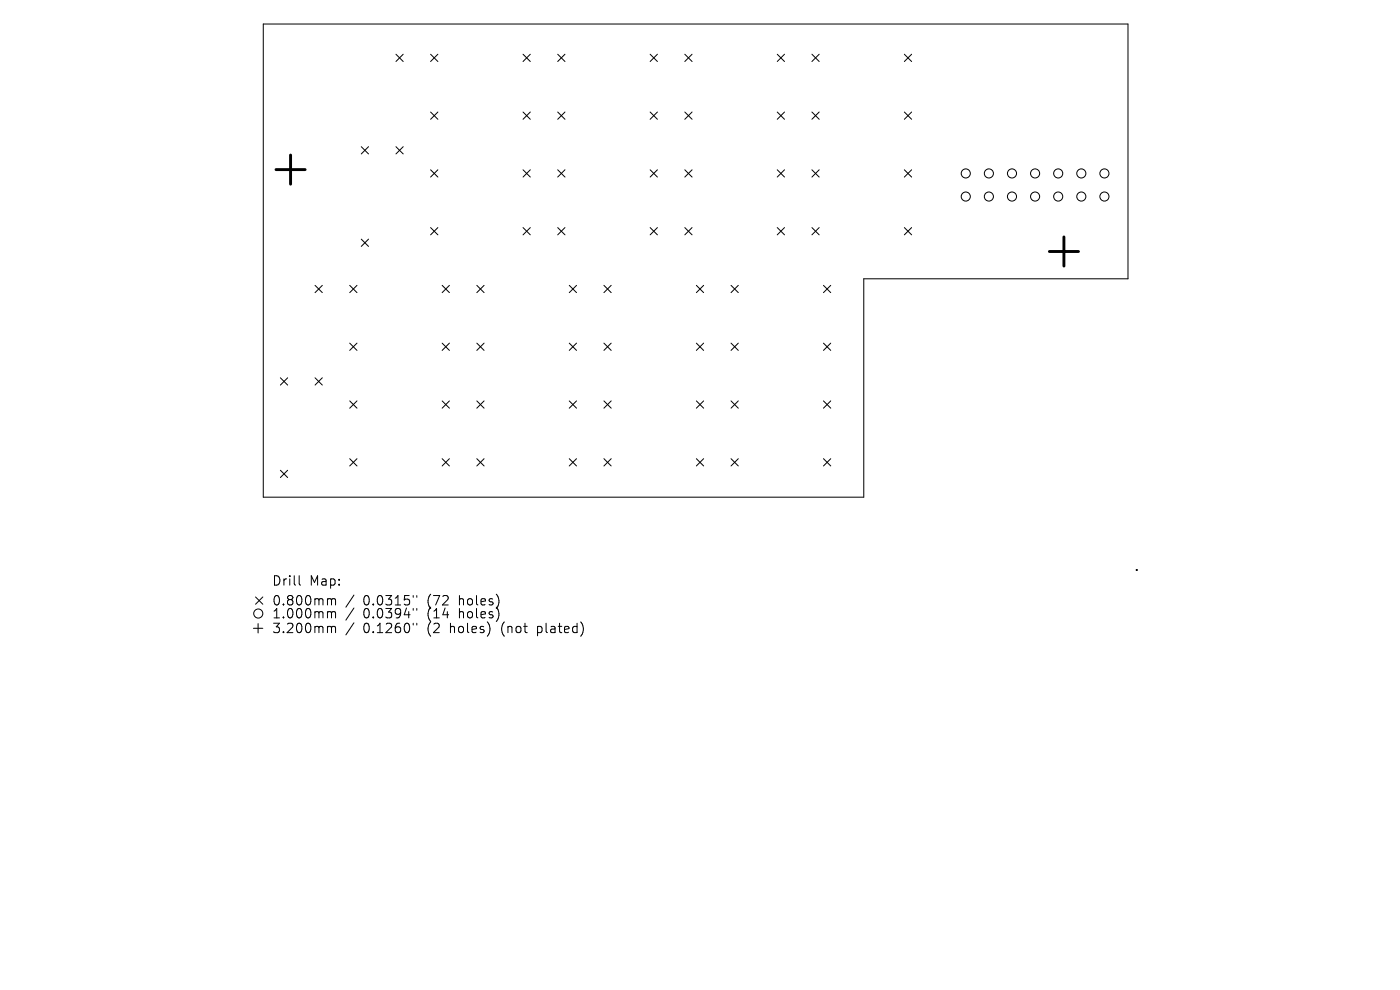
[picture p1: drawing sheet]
<svg xmlns="http://www.w3.org/2000/svg" width="297mm" height="210mm" viewBox="0 0 297 210" stroke-linecap="round" stroke-linejoin="round" font-family="sans-serif">
<defs><g id="words">
<g font-size="2.8">
<text x="57.8" y="124.5">Drill</text>
<text x="65.7" y="124.5">Map:</text>
<text x="57.8" y="128.7">0.800mm</text>
<text x="57.8" y="131.4">1.000mm</text>
<text x="77" y="128.7">0.0315&quot;</text>
<text x="77" y="131.4">0.0394&quot;</text>
<text x="90.6" y="128.7">(72</text>
<text x="90.6" y="131.4">(14</text>
<text x="97.4" y="128.7">holes)</text>
<text x="97.4" y="131.4">holes)</text>
<text x="57.8" y="134.5">3.200mm</text>
<text x="77" y="134.5">0.1260&quot;</text>
<text x="90.6" y="134.5">(2</text>
<text x="95.5" y="134.5">holes)</text>
<text x="106.4" y="134.5">(not</text>
<text x="114.2" y="134.5">plated)</text>
</g>
</g></defs>
<g fill="none" stroke="#000" stroke-width=".21">
<path d="M55.9 5.1h183.4v54h-56.1v46.4h-127.3zM84 11.5l1.5 1.5M85.5 11.5l-1.5 1.5M91.3 11.5l1.6 1.5M92.9 11.5l-1.6 1.5M111 11.5l1.5 1.5M112.5 11.5l-1.5 1.5M118.3 11.5l1.6 1.5M119.9 11.5l-1.6 1.5M137.9 11.5l1.6 1.5M139.5 11.5l-1.6 1.5M145.3 11.5l1.5 1.5"/>
<path d="M146.8 11.5l-1.5 1.5M164.9 11.5l1.5 1.5M166.4 11.5l-1.5 1.5M172.2 11.5l1.6 1.5M173.8 11.5l-1.6 1.5M191.9 11.5l1.5 1.5M193.4 11.5l-1.5 1.5M76.6 31.1l1.6 1.6M78.2 31.1l-1.6 1.6M84 31.1l1.5 1.6M85.5 31.1l-1.5 1.6M91.3 23.8l1.6 1.5"/>
<path d="M91.3 36l1.6 1.6M92.9 36l-1.6 1.6M92.9 23.8l-1.6 1.5M111 23.8l1.5 1.5M111 36l1.5 1.6M112.5 36l-1.5 1.6M112.5 23.8l-1.5 1.5M118.3 23.8l1.6 1.5M118.3 36l1.6 1.6M119.9 36l-1.6 1.6M119.9 23.8l-1.6 1.5M137.9 23.8l1.6 1.5"/>
<path d="M137.9 36l1.6 1.6M139.5 36l-1.6 1.6M139.5 23.8l-1.6 1.5M145.3 23.8l1.5 1.5M145.3 36l1.5 1.6M146.8 36l-1.5 1.6M146.8 23.8l-1.5 1.5M164.9 23.8l1.5 1.5M164.9 36l1.5 1.6M166.4 23.8l-1.5 1.5M166.4 36l-1.5 1.6M172.2 23.8l1.6 1.5"/>
<path d="M172.2 36l1.6 1.6M173.8 23.8l-1.6 1.5M173.8 36l-1.6 1.6M191.9 23.8l1.5 1.5M191.9 36l1.5 1.6M193.4 23.8l-1.5 1.5M193.4 36l-1.5 1.6M76.6 50.7l1.6 1.6M78.2 50.7l-1.6 1.6M91.3 48.3l1.6 1.5M92.9 48.3l-1.6 1.5M111 48.3l1.5 1.5"/>
<path d="M112.5 48.3l-1.5 1.5M118.3 48.3l1.6 1.5M119.9 48.3l-1.6 1.5M137.9 48.3l1.6 1.5M139.5 48.3l-1.6 1.5M145.3 48.3l1.5 1.5M146.8 48.3l-1.5 1.5M164.9 48.3l1.5 1.5M166.4 48.3l-1.5 1.5M172.2 48.3l1.6 1.5M173.8 48.3l-1.6 1.5M191.9 48.3l1.5 1.5"/>
<path d="M193.4 48.3l-1.5 1.5M66.8 60.5l1.6 1.6M68.4 60.5l-1.6 1.6M74.2 60.5l1.5 1.6M74.2 72.8l1.5 1.5M75.7 72.8l-1.5 1.5M75.7 60.5l-1.5 1.6M93.8 60.5l1.5 1.6M93.8 72.8l1.5 1.5M95.3 60.5l-1.5 1.6M95.3 72.8l-1.5 1.5M101.2 60.5l1.5 1.6"/>
<path d="M101.2 72.8l1.5 1.5M102.7 60.5l-1.5 1.6M102.7 72.8l-1.5 1.5M120.8 60.5l1.5 1.6M120.8 72.8l1.5 1.5M122.3 60.5l-1.5 1.6M122.3 72.8l-1.5 1.5M128.1 60.5l1.6 1.6M128.1 72.8l1.6 1.5M129.7 60.5l-1.6 1.6M129.7 72.8l-1.6 1.5M147.7 60.5l1.6 1.6"/>
<path d="M147.7 72.8l1.6 1.5M149.3 60.5l-1.6 1.6M149.3 72.8l-1.6 1.5M155.1 60.5l1.5 1.6M155.1 72.8l1.5 1.5M156.6 60.5l-1.5 1.6M156.6 72.8l-1.5 1.5M174.7 60.5l1.5 1.6M174.7 72.8l1.5 1.5M176.2 60.5l-1.5 1.6M176.2 72.8l-1.5 1.5M59.5 80.1l1.5 1.6"/>
<path d="M59.5 99.8l1.5 1.5M61 80.1l-1.5 1.6M61 99.8l-1.5 1.5M66.8 80.1l1.6 1.6M68.4 80.1l-1.6 1.6M74.2 85l1.5 1.6M74.2 97.3l1.5 1.5M75.7 85l-1.5 1.6M75.7 97.3l-1.5 1.5M93.8 85l1.5 1.6M93.8 97.3l1.5 1.5M95.3 85l-1.5 1.6"/>
<path d="M95.3 97.3l-1.5 1.5M101.2 85l1.5 1.6M101.2 97.3l1.5 1.5M102.7 85l-1.5 1.6M102.7 97.3l-1.5 1.5M120.8 85l1.5 1.6M120.8 97.3l1.5 1.5M122.3 85l-1.5 1.6M122.3 97.3l-1.5 1.5M128.1 85l1.6 1.6M128.1 97.3l1.6 1.5M129.7 85l-1.6 1.6"/>
<path d="M129.7 97.3l-1.6 1.5M147.7 85l1.6 1.6M147.7 97.3l1.6 1.5M149.3 85l-1.6 1.6M149.3 97.3l-1.6 1.5M155.1 85l1.5 1.6M155.1 97.3l1.5 1.5M156.6 85l-1.5 1.6M156.6 97.3l-1.5 1.5M174.7 85l1.5 1.6M174.7 97.3l1.5 1.5M176.2 85l-1.5 1.6"/>
<path d="M176.2 97.3l-1.5 1.5M53.8 133.3h2M54.2 126.6l1.6 1.6M54.8 132.3v2M55.8 126.6l-1.6 1.6M63.5 122.1v1.7l.3 .3M70 127l.3 .3M70 129.7l.3 .3M70 132.9l.3 .3M70.3 127.3v1M70.3 130v1.1M70.3 133.2v1"/>
<path d="M70.3 127.3l.3-.3 .5 .1 .1 1.2M70.3 130l.3-.3 .5 .1 .1 1.3M70.3 133.2l.3-.3 .5 .1 .1 1.2M75.1 126.2l-1.7 2.6M75.1 129l-1.7 2.5M75.1 132.1l-1.7 2.6M87.7 126.3v.4M87.7 129.1v.4M87.7 132.2v.4M88.4 126.3v.4M88.4 129.1v.4M88.4 132.2v.4"/>
<path d="M103.9 132.8v1.3M105.8 126.9v1.3M105.8 129.6v1.4M123.3 132a2.35 2.35 0 0 1 0 2.9"/>
<circle cx="204.9" cy="36.8" r=".97"/>
<circle cx="209.8" cy="36.8" r=".97"/>
<circle cx="214.7" cy="36.8" r=".96"/>
<circle cx="219.6" cy="36.8" r=".97"/>
<circle cx="224.5" cy="36.8" r=".96"/>
<circle cx="229.4" cy="36.8" r=".97"/>
<circle cx="234.3" cy="36.8" r=".97"/>
<circle cx="204.9" cy="41.7" r=".97"/>
<circle cx="209.8" cy="41.7" r=".97"/>
<circle cx="214.7" cy="41.7" r=".96"/>
<circle cx="219.6" cy="41.7" r=".97"/>
<circle cx="224.5" cy="41.7" r=".96"/>
<circle cx="229.4" cy="41.7" r=".97"/>
<circle cx="234.3" cy="41.7" r=".97"/>
<circle cx="54.8" cy="130.1" r=".97"/>
</g>
<circle cx="241.2" cy="120.9" r=".1" fill="#000" stroke="#000" stroke-width=".21"/>
<path d="M58.6 36h6.1M61.6 32.9v6.2M222.6 53.4h6.2M225.7 50.3v6.1" fill="none" stroke="#000" stroke-width=".62"/>
<use href="#words"/>
</svg>
